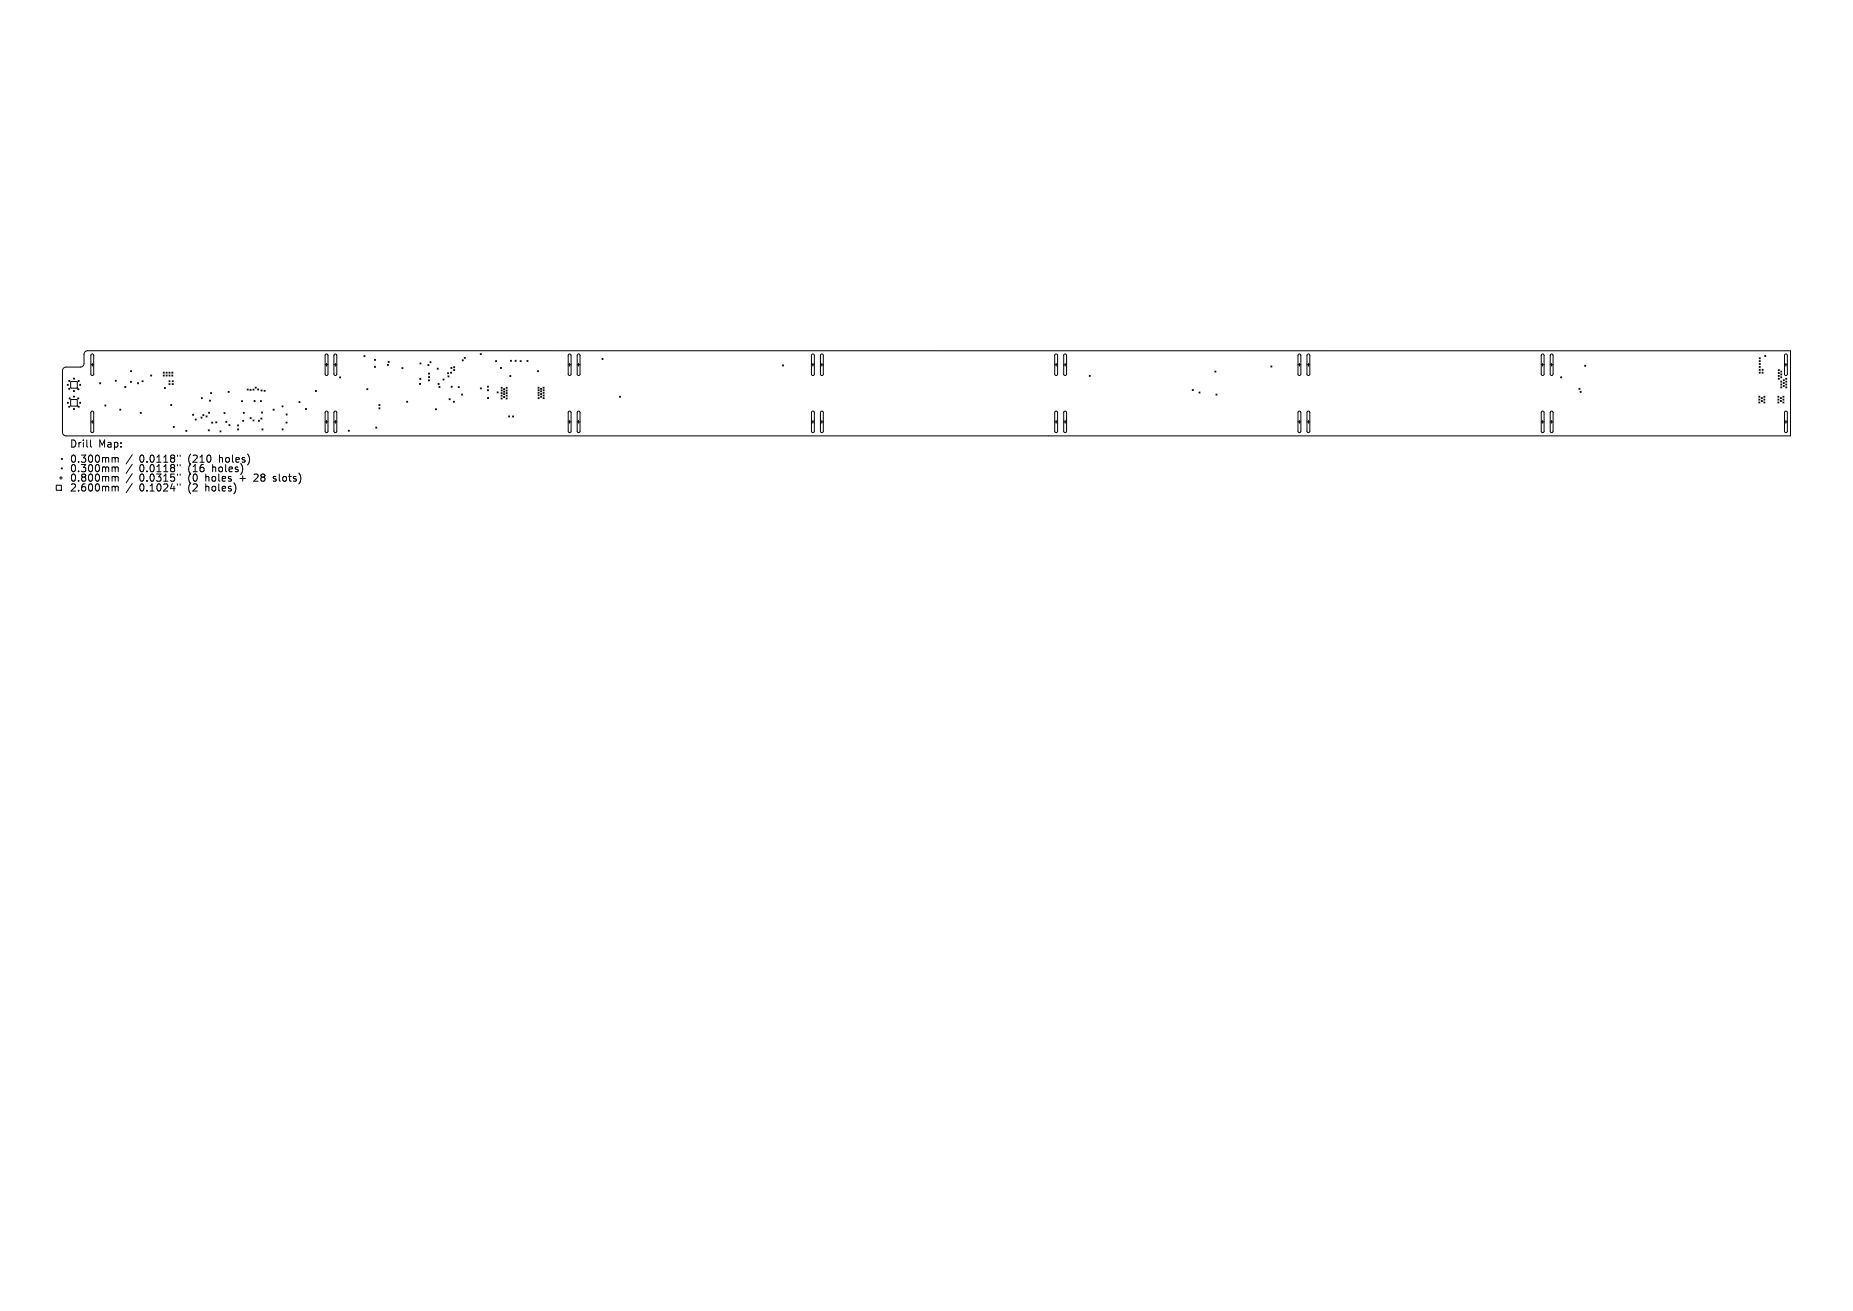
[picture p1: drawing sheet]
<svg xmlns="http://www.w3.org/2000/svg" width="297mm" height="210mm" viewBox="0 0 297 210" stroke-linecap="round" stroke-linejoin="round" font-family="sans-serif">
<defs><g id="words">
<g font-size="1.6">
<text x="11.2" y="71.9">Drill</text>
<text x="15.8" y="71.9">Map:</text>
<text x="11.2" y="74.3">0.300mm</text>
<text x="11.2" y="75.8">0.300mm</text>
<text x="11.2" y="77.3">0.800mm</text>
<text x="22.3" y="74.3">0.0118&quot;</text>
<text x="22.3" y="75.8">0.0118&quot;</text>
<text x="22.3" y="77.3">0.0315&quot;</text>
<text x="30.2" y="74.3">(210</text>
<text x="30.2" y="75.8">(16</text>
<text x="30.2" y="77.3">(0</text>
<text x="33.1" y="77.3">holes</text>
<text x="34.2" y="75.8">holes)</text>
<text x="35.3" y="74.3">holes)</text>
<text x="38.7" y="77.3">+</text>
<text x="41.1" y="77.3">28</text>
<text x="44.3" y="77.3">slots)</text>
<text x="11.2" y="78.9">2.600mm</text>
<text x="22.3" y="78.9">0.1024&quot;</text>
<text x="30.2" y="78.9">(2</text>
<text x="33.1" y="78.9">holes)</text>
</g>
</g></defs>
<g fill="none" stroke="#000" stroke-width=".16">
<path d="M10.2 59l.3-.2h2.4a.58 .58 0 0 0 .6-.6v-1.4a.58 .58 0 0 1 .5-.6h273v13.6h-276.4a.58 .58 0 0 1-.6-.6v-9.8zM14.6 58.4h.4M14.6 56.8l.3-.1 .1 .2v3l-.2 .3-.2-.3zM14.8 58.2v.5M20.9 59.4l.2 .2M21.1 59.4l-.2 .2M26.2 59.6l.1 .2M26.3 59.6l-.1 .2M26.6 59.6l.2 .2M26.8 59.6l-.2 .2M27.1 59.6l.2 .2M27.3 59.6l-.2 .2"/>
<path d="M27.5 59.6l.2 .2M27.7 59.6l-.2 .2M52.1 58.4h.5M52.2 56.8l.2-.1 .2 .2v3l-.2 .3-.3-.3zM52.3 58.2v.5M53.5 58.4h.5M53.6 56.8l.2-.1 .2 .2v3l-.2 .3-.3-.3zM53.8 58.2v.5M58.3 57l.2 .1M58.5 57l-.2 .1M60 58.7l.2 .1M60 57.6l.2 .1"/>
<path d="M60.2 58.7l-.2 .1M60.2 57.6l-.2 .1M62.1 58.4l.2 .1M62.2 57.9l.2 .2M62.3 58.4l-.2 .1M62.4 57.9l-.2 .2M64.4 58.9l.2 .2M64.6 58.9l-.2 .2M67.3 58.1l.2 .2M67.5 58.1l-.2 .2M68.6 58.4l.2 .2M68.7 59.8l.1 .1"/>
<path d="M68.8 58.4l-.2 .2M68.8 59.8l-.1 .1M68.9 57.9l.2 .2M69.1 57.9l-.2 .2M70.1 59l.1 .1M70.2 59l-.1 .1M71.7 59.7l.2 .2M71.9 59.7l-.2 .2M72.2 59.6l.2 .2M72.3 58.9l.1 .1M72.4 59.6l-.2 .2M72.4 58.9l-.1 .1"/>
<path d="M72.7 58.7l.2 .2M72.7 59.2l.2 .2M72.9 58.7l-.2 .2M72.9 59.2l-.2 .2M74.1 57.6l.2 .2M74.3 57.6l-.2 .2M74.4 57.2l.2 .2M74.6 57.2l-.2 .2M77 56.6l.1 .2M77.1 56.6l-.1 .2M79.4 57.8l.2 .1M79.6 57.8l-.2 .1"/>
<path d="M80.2 58.9l.2 .1M80.4 58.9l-.2 .1M81.8 57.7l.2 .2M82 57.7l-.2 .2M82.6 57.7l.1 .2M82.7 57.7l-.1 .2M83.4 57.8l.1 .1M83.5 57.8l-.1 .1M84.5 57.7l.1 .2M84.6 57.7l-.1 .2M86.2 59.4l.1 .2M86.3 59.4l-.1 .2"/>
<path d="M91.1 58.4h.4M91.1 56.8l.3-.1 .1 .2v3l-.2 .3-.2-.3zM91.3 58.2v.5M92.5 58.4h.5M92.6 56.8l.2-.1 .2 .2v3l-.2 .3-.3-.3zM92.7 58.2v.5M96.5 57.4l.2 .2M96.7 57.4l-.2 .2M125.4 58.5l.2 .1M125.6 58.5l-.2 .1M130.1 58.4h.4M130.1 56.8l.3-.1 .1 .2v3l-.2 .3-.2-.3z"/>
<path d="M130.3 58.2v.5M131.5 58.4h.5M131.6 56.8l.2-.1 .2 .2v3l-.2 .3-.3-.3zM131.7 58.2v.5M169.1 58.4h.4M169.1 56.8l.3-.1 .1 .2v3l-.2 .3-.2-.3zM169.3 58.2v.5M170.5 58.4h.5M170.6 56.8l.2-.1 .2 .2v3l-.3 .3-.2-.3zM170.7 58.2v.5M194.7 59.4l.2 .2M194.9 59.4l-.2 .2"/>
<path d="M203.7 58.6l.2 .2M203.9 58.6l-.2 .2M208 58.4h.5M208.1 56.8l.3-.1 .1 .2v3l-.2 .3-.3-.3zM208.3 58.2v.5M209.5 58.4h.4M209.5 56.8l.3-.1 .1 .2v3l-.2 .3-.2-.3zM209.7 58.2v.5M247 58.4h.5M247.1 56.8l.2-.1 .2 .2v3l-.2 .3-.3-.3zM247.3 58.2v.5M248.5 58.4h.4"/>
<path d="M248.5 56.8l.3-.1 .1 .2v3l-.2 .3-.2-.3zM248.7 58.2v.5M254 58.5l.2 .2M254.2 58.5l-.2 .2M282 57.3l.1 .2M282 57.8l.1 .1M282 58.2l.1 .2M282 58.7l.1 .2M282 59.1l.1 .2M282 59.6l.1 .2M282.1 57.3l-.1 .2M282.1 57.8l-.1 .1"/>
<path d="M282.1 58.2l-.1 .2M282.1 58.7l-.1 .2M282.1 59.1l-.1 .2M282.1 59.6l-.1 .2M282.4 59.1l.2 .2M282.4 59.6l.2 .2M282.6 59.1l-.2 .2M282.6 59.6l-.2 .2M282.9 56.9l.1 .2M283 56.9l-.1 .2M285 59.2l.2 .2M285 59.7l.2 .1"/>
<path d="M285.2 59.2l-.2 .2M285.2 59.7l-.2 .1M285.4 59.4l.2 .2M285.4 59.9l.2 .2M285.6 59.4l-.2 .2M285.6 59.9l-.2 .2M286 58.4h.5M286.1 56.8l.2-.1 .2 .2v3l-.2 .3-.3-.3zM286.3 58.2v.5M9 77.7h.8v.8h-.8zM9.5 76.6h.5M9.8 76.3v.5"/>
<path d="M9.8 73.4l.2 .2M10 73.4l-.2 .2M11.3 61.1h1.1v1.1h-1.1zM11.3 64h1.1v1.1h-1.1zM14.5 70.5v1l.2 .1M14.6 67.6h.4M14.6 65.9h.3l.1 .2v3l-.2 .2-.2-.2zM14.8 67.3v.5M16 61.3l.1 .2M16.1 61.3l-.1 .2M16.8 64.9l.2 .1M17 64.9l-.2 .1"/>
<path d="M18.1 73.3l.4 .1M18.1 74.8l.4 .2M18.1 76.3l.4 .2M18.1 77.9l.4 .2M18.5 73.4l.1-.1h.3l.1 .7M18.5 73.4v.6M18.5 75v.6M18.5 76.5v.6M18.5 78.1v.6M18.5 75l.1-.2 .3 .1 .1 .7M18.5 76.5l.1-.2 .3 .1 .1 .7M18.5 78.1l.1-.2h.3l.1 .8"/>
<path d="M18.5 60.9l.1 .2M18.6 60.9l-.1 .2M19.2 65.5l.2 .2M19.4 65.5l-.2 .2M20 61.9l.2 .2M20.2 61.9l-.2 .2M20.9 61.1l.2 .2M21.1 61.1l-.2 .2M21.2 72.8l-1 1.5M21.2 74.4l-1 1.4M21.2 75.9l-1 1.5M21.2 77.5l-1 1.4"/>
<path d="M22 61.3l.2 .2M22.2 61.3l-.2 .2M22.5 66.1l.1 .1M22.6 66.1l-.1 .1M22.8 61l.1 .2M22.9 61l-.1 .2M24.1 60.1l.2 .1M24.3 60.1l-.2 .1M26.2 60.1l.1 .1M26.3 60.1l-.1 .1M26.3 62.1l.2 .2M26.5 62.1l-.2 .2"/>
<path d="M26.6 60.1l.2 .1M26.8 60.1l-.2 .1M27.1 61l.2 .2M27.1 60.1l.2 .1M27.1 61.4l.2 .2M27.3 61.4l-.2 .2M27.3 60.1l-.2 .1M27.3 61l-.2 .2M27.4 64.8l.1 .2M27.5 60.1l.2 .1M27.5 64.8l-.1 .2M27.6 61l.2 .2"/>
<path d="M27.6 61.4l.2 .2M27.7 60.1l-.2 .1M27.8 61l-.2 .2M27.8 61.4l-.2 .2M27.8 68.3l.1 .2M27.9 68.3l-.1 .2M28.4 72.9v.2M28.4 74.4v.2M28.4 75.9v.3M28.4 77.5v.2M28.9 72.9v.2M28.9 74.4v.2"/>
<path d="M28.9 75.9v.3M28.9 77.5v.2M29.8 68.9l.2 .2M30 68.9l-.2 .2M30.9 66.4l.1 .1M31 66.4l-.1 .1M31.3 67.1l.1 .2M31.4 67.1l-.1 .2M32.2 66.8l.2 .2M32.3 63.7l.1 .2M32.4 66.8l-.2 .2M32.4 63.7l-.1 .2"/>
<path d="M32.5 66.4l.2 .2M32.7 66.4l-.2 .2M33 66.6l.2 .2M33.2 66.6l-.2 .2M33.4 68.8l.2 .2M33.4 66l.2 .2M33.6 68.8l-.2 .2M33.6 64.1l.2 .2M33.6 66l-.2 .2M33.8 64.1l-.2 .2M33.8 62.9l.1 .2M33.9 62.9l-.1 .2"/>
<path d="M33.9 67.6l.2 .2M34.1 67.6l-.2 .2M34.6 67.6l.2 .1M34.8 67.6l-.2 .1M35.2 69l.2 .2M35.4 69l-.2 .2M35.9 66.1l.2 .1M36.1 66.1l-.2 .1M36.2 67.5l.2 .2M36.4 67.5l-.2 .2M36.6 62.7l.1 .2M36.7 68l.2 .2"/>
<path d="M36.7 62.7l-.1 .2M36.9 68l-.2 .2M38.1 68.1l.1 .1M38.1 68.7l.1 .2M38.2 68.1l-.1 .1M38.2 68.7l-.1 .2M38.7 64.2l.2 .2M38.9 64.2l-.2 .2M38.9 67.3l.2 .2M39 66l.2 .2M39.1 67.3l-.2 .2M39.2 66l-.2 .2"/>
<path d="M39.6 62.3l.2 .2M39.8 62.3l-.2 .2M40.1 62.4l.1 .1M40.1 66.9l.2 .2M40.2 62.4l-.1 .1M40.3 66.9l-.2 .2M40.5 62.3l.2 .2M40.5 67.3l.2 .1M40.7 62.3l-.2 .2M40.7 67.3l-.2 .1M40.7 64.1l.2 .2M40.9 64.1l-.2 .2"/>
<path d="M40.9 62l.2 .2M41.1 62l-.2 .2M41.3 62.3l.2 .2M41.4 67.3l.2 .2M41.5 62.3l-.2 .2M41.6 67.3l-.2 .2M41.7 64.2l.2 .1M41.8 67l.2 .1M41.8 62.5l.2 .1M41.9 64.2l-.2 .1M41.9 66l.2 .2M42 67l-.2 .1"/>
<path d="M42 68.7l.2 .2M42 62.5l-.2 .1M42.1 66l-.2 .2M42.2 68.7l-.2 .2M42.3 62.5l.2 .2M42.5 62.5l-.2 .2M43.8 65.5l.1 .2M43.8 77l.1 .1M43.8 76.4v.2M43.9 65.5l-.1 .2M45.2 65l.2 .2M45.2 68.7l.2 .2"/>
<path d="M45.4 65l-.2 .2M45.4 68.7l-.2 .2M45.8 67.6l.2 .2M45.9 66.3l.1 .2M46 67.6l-.2 .2M46 66.3l-.1 .2M47.9 64.3l.2 .2M48.1 64.3l-.2 .2M48.9 65.4l.2 .2M49.1 65.4l-.2 .2M50.5 62.5l.2 .2M50.7 62.5l-.2 .2"/>
<path d="M52.1 67.6h.5M52.2 65.9h.2l.2 .2v3l-.2 .2-.3-.2zM52.3 67.3v.5M53.5 67.6h.5M53.6 65.9h.2l.2 .2v3l-.2 .2-.3-.2zM53.8 67.3v.5M54.4 60.4l.2 .1M54.6 60.4l-.2 .1M55.8 68.9l.2 .2M56 68.9l-.2 .2M58.8 62.3l.2 .1M59 62.3l-.2 .1"/>
<path d="M60.2 68.4l.2 .2M60.4 68.4l-.2 .2M60.7 64.8l.2 .2M60.7 65.3l.2 .2M60.9 64.8l-.2 .2M60.9 65.3l-.2 .2M65.2 64.3l.1 .1M65.3 64.3l-.1 .1M67.2 61.4l.2 .2M67.3 60.6l.2 .2M67.4 61.4l-.2 .2M67.5 60.6l-.2 .2"/>
<path d="M68.7 60.8l.1 .2M68.7 60.3l.2 .2M68.8 60.8l-.1 .2M68.9 60.3l-.2 .2M69.8 65.5l.2 .2M70 65.5l-.2 .2M70.2 61.4l.2 .2M70.3 61.9l.2 .2M70.4 61.4l-.2 .2M70.5 61.9l-.2 .2M71 60.7l.2 .2M71.2 60.7l-.2 .2"/>
<path d="M71.8 60.2l.2 .2M72 60.2l-.2 .2M72 63.9l.2 .1M72.2 63.9l-.2 .1M72.3 61.9l.2 .1M72.5 61.9l-.2 .1M72.7 64.3l.1 .1M72.8 64.3l-.1 .1M73.4 61.9l.2 .2M73.6 61.9l-.2 .2M74 63.1l.2 .2M74.2 63.1l-.2 .2"/>
<path d="M77 62.1l.2 .2M77.2 62.1l-.2 .2M78.1 61.9l.2 .1M78.1 62.4l.2 .2M78.1 63.7l.2 .2M78.3 61.9l-.2 .1M78.3 62.4l-.2 .2M78.3 63.7l-.2 .2M79.7 62.8l.2 .1M79.9 62.8l-.2 .1M80.3 62.9l.2 .2M80.3 63.3l.2 .2"/>
<path d="M80.3 63.8l.2 .1M80.3 62l.2 .2M80.3 62.5l.2 .1M80.5 62.9l-.2 .2M80.5 63.3l-.2 .2M80.5 63.8l-.2 .1M80.5 62l-.2 .2M80.5 62.5l-.2 .1M80.7 63.5l.2 .2M80.7 62.3l.2 .1M80.7 62.7l.2 .1M80.7 63.1l.2 .1"/>
<path d="M80.9 62.3l-.2 .1M80.9 62.7l-.2 .1M80.9 63.1l-.2 .1M80.9 63.5l-.2 .2M81.1 62l.2 .2M81.1 62.5l.2 .2M81.1 62.9l.2 .2M81.1 63.3l.2 .2M81.1 63.8l.2 .1M81.3 62.5l-.2 .2M81.3 62l-.2 .2M81.3 62.9l-.2 .2"/>
<path d="M81.3 63.3l-.2 .2M81.3 63.8l-.2 .1M81.5 66.6l.2 .2M81.7 66.6l-.2 .2M81.7 60.2l.2 .1M81.9 60.2l-.2 .1M82.2 66.6l.1 .2M82.3 66.6l-.1 .2M86.2 62l.2 .2M86.2 62.4l.2 .2M86.2 62.8l.2 .2M86.2 63.2l.2 .2"/>
<path d="M86.2 63.7l.2 .2M86.4 62l-.2 .2M86.4 62.4l-.2 .2M86.4 62.8l-.2 .2M86.4 63.2l-.2 .2M86.4 63.7l-.2 .2M86.6 62.2l.2 .2M86.6 62.6l.2 .2M86.6 63.5l.2 .1M86.6 63l.2 .2M86.8 62.2l-.2 .2M86.8 62.6l-.2 .2"/>
<path d="M86.8 63.5l-.2 .1M86.8 63l-.2 .2M87 62l.2 .2M87 62.8l.2 .2M87 62.4l.2 .2M87 63.7l.2 .2M87 63.3l.2 .1M87.2 62l-.2 .2M87.2 62.4l-.2 .2M87.2 62.8l-.2 .2M87.2 63.7l-.2 .2M87.2 63.3l-.2 .1"/>
<path d="M91.1 67.6h.4M91.1 65.9h.3l.1 .2v3l-.2 .2-.2-.2zM91.3 67.3v.5M92.5 67.6h.5M92.6 65.9h.2l.2 .2v3l-.2 .2-.3-.2zM92.7 67.3v.5M99.3 63.5l.2 .1M99.5 63.5l-.2 .1M130.1 67.6h.4M130.1 65.9h.3l.1 .2v3l-.2 .2-.2-.2zM130.3 67.3v.5M131.5 67.6h.5"/>
<path d="M131.6 65.9h.2l.2 .2v3l-.2 .2-.3-.2zM131.7 67.3v.5M169.1 67.6h.4M169.1 65.9h.3l.1 .2v3l-.2 .2-.2-.2zM169.3 67.3v.5M170.5 67.6h.5M170.6 65.9h.2l.2 .2v3l-.3 .2-.2-.2zM170.7 67.3v.5M174.6 60.1l.1 .2M174.7 60.1l-.1 .2M191.1 62.4l.2 .2M191.3 62.4l-.2 .2"/>
<path d="M192.2 62.8l.1 .2M192.3 62.8l-.1 .2M194.9 63.1l.2 .2M195.1 63.1l-.2 .2M208 67.6h.5M208.1 65.9h.3l.1 .2v3l-.2 .2-.3-.2zM208.3 67.3v.5M209.5 67.6h.4M209.5 65.9h.3l.1 .2v3l-.2 .2-.2-.2zM209.7 67.3v.5M247 67.6h.5M247.1 65.9h.2l.2 .2v3l-.2 .2-.3-.2z"/>
<path d="M247.3 67.3v.5M248.5 67.6h.4M248.5 65.9h.3l.1 .2v3l-.2 .2-.2-.2zM248.7 67.3v.5M250.1 60.4l.2 .1M250.3 60.4l-.2 .1M253.1 62.2l.1 .2M253.2 62.2l-.1 .2M253.3 62.7l.1 .2M253.4 62.7l-.1 .2M281.9 63.5l.2 .1M281.9 63.9l.2 .2"/>
<path d="M281.9 64.4l.2 .2M282.1 63.5l-.2 .1M282.1 63.9l-.2 .2M282.1 64.4l-.2 .2M282.3 63.7l.2 .2M282.3 64.2l.2 .1M282.5 63.7l-.2 .2M282.5 64.2l-.2 .1M282.7 63.5l.2 .1M282.7 63.9l.2 .2M282.7 64.4l.2 .2M282.9 63.5l-.2 .1"/>
<path d="M282.9 63.9l-.2 .2M282.9 64.4l-.2 .2M285 63.5l.1 .1M285 63.9l.1 .2M285 64.4l.1 .2M285 60.1l.2 .2M285 60.6l.2 .2M285.1 63.5l-.1 .1M285.1 63.9l-.1 .2M285.1 64.4l-.1 .2M285.2 60.1l-.2 .2M285.2 60.6l-.2 .2"/>
<path d="M285.4 63.7l.1 .2M285.4 64.2l.1 .1M285.4 60.4l.2 .1M285.4 61l.2 .2M285.4 61.5l.2 .2M285.4 62l.2 .1M285.5 63.7l-.1 .2M285.5 64.2l-.1 .1M285.6 61l-.2 .2M285.6 60.4l-.2 .1M285.6 61.5l-.2 .2M285.6 62l-.2 .1"/>
<path d="M285.8 63.5l.1 .1M285.8 63.9l.1 .2M285.8 64.4l.1 .2M285.8 60.8l.2 .2M285.8 61.3l.2 .1M285.8 61.7l.2 .2M285.9 63.5l-.1 .1M285.9 63.9l-.1 .2M285.9 64.4l-.1 .2M286 60.8l-.2 .2M286 61.3l-.2 .1M286 61.7l-.2 .2"/>
<path d="M286 67.6h.5M286.1 65.9h.2l.2 .2v3l-.2 .2-.3-.2zM286.2 60.6l.2 .2M286.2 61l.2 .2M286.2 61.5l.2 .2M286.2 62l.2 .1M286.3 67.3v.5M286.4 60.6l-.2 .2M286.4 61l-.2 .2M286.4 61.5l-.2 .2M286.4 62l-.2 .1"/>
<circle cx="9.9" cy="75" r=".09"/>
<circle cx="10.9" cy="61.7" r=".09"/>
<circle cx="10.9" cy="64.5" r=".09"/>
<circle cx="11.1" cy="62.3" r=".09"/>
<circle cx="11.1" cy="61" r=".09"/>
<circle cx="11.1" cy="65.2" r=".09"/>
<circle cx="11.2" cy="63.8" r=".09"/>
<circle cx="11.9" cy="65.5" r=".09"/>
<circle cx="11.9" cy="62.6" r=".09"/>
<circle cx="11.9" cy="60.7" r=".09"/>
<circle cx="11.9" cy="63.5" r=".09"/>
<circle cx="12.5" cy="63.8" r=".09"/>
<circle cx="12.6" cy="62.4" r=".09"/>
<circle cx="12.6" cy="61" r=".09"/>
<circle cx="12.6" cy="65.2" r=".09"/>
<circle cx="12.8" cy="64.5" r=".09"/>
<circle cx="12.8" cy="61.7" r=".09"/>
</g>
<use href="#words"/>
</svg>
